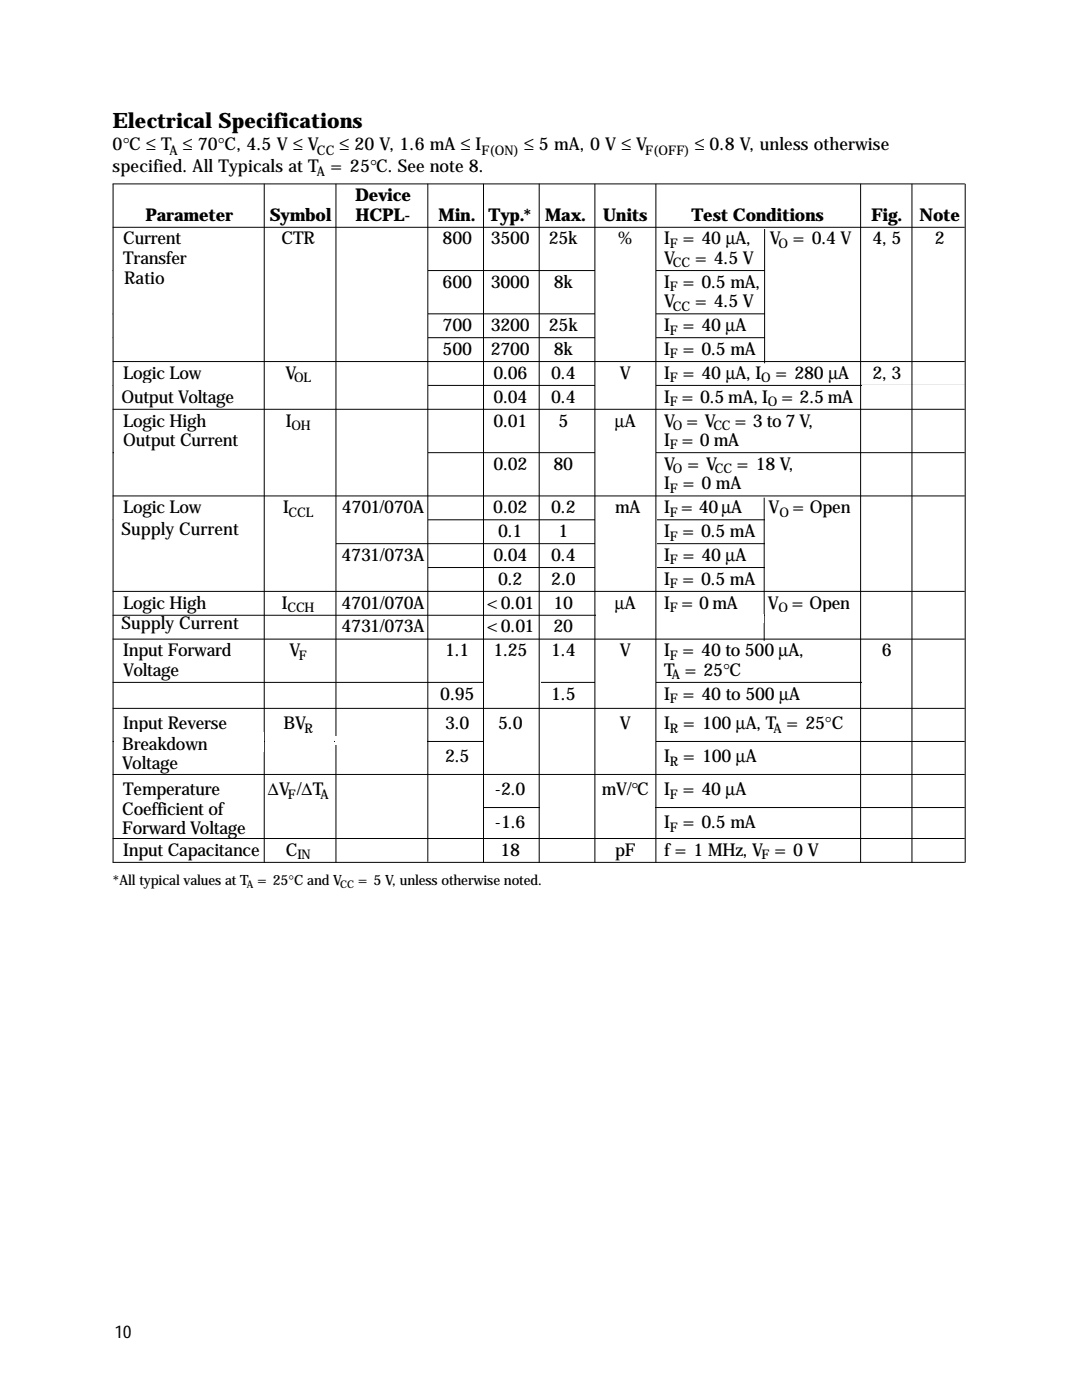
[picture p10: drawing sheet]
<svg xmlns="http://www.w3.org/2000/svg" width="216mm" height="279mm" viewBox="0 0 216 279" stroke-linecap="round" stroke-linejoin="round" font-family="sans-serif">
<defs><g id="words">
<text font-size="4.2" x="22.5" y="25.5">Electrical Specifications</text>
<g font-size="3.5">
<text x="22.5" y="30">0°C ≤ T ≤ 70°C, 4.5 V ≤ V</text>
<text x="67.8" y="30">≤ 20 V, 1.6 mA ≤ I</text>
<text x="104.6" y="30">≤ 5 mA, 0 V ≤ V</text>
<text x="138.6" y="30">≤ 0.8 V, unless otherwise</text>
<text x="22.5" y="34.2">specified. All Typicals at T = 25°C. See note 8.</text>
<text x="70.8" y="40.2">Device</text>
<text x="29" y="44">Parameter</text>
<text x="53.8" y="44">Symbol</text>
<text x="71" y="44">HCPL-</text>
<text x="87.5" y="44">Min.</text>
<text x="97.5" y="44">Typ.*</text>
<text x="108.8" y="44">Max.</text>
<text x="120.3" y="44">Units</text>
<text x="138" y="44">Test Conditions</text>
<text x="173.8" y="44">Fig.</text>
<text x="183.5" y="44">Note</text>
<text x="24.6" y="48.8">Current</text>
<text x="24.6" y="52.7">Transfer</text>
<text x="56.2" y="48.8">CTR</text>
<text x="88.3" y="48.8">800</text>
<text x="97.9" y="48.8">3500</text>
<text x="109.5" y="48.8">25k</text>
<text x="123.4" y="48.8">%</text>
<text x="132.5" y="48.8">I = 40 µA,</text>
<text x="132.5" y="52.7">V</text>
<text x="138.6" y="52.7">= 4.5 V</text>
<text x="153.6" y="48.8">V = 0.4 V</text>
<text x="174.1" y="48.8">4, 5</text>
<text x="186.6" y="48.8">2</text>
<text x="24.8" y="56.6">Ratio</text>
<text x="88.3" y="57.4">600</text>
<text x="97.9" y="57.4">3000</text>
<text x="110.5" y="57.4">8k</text>
<text x="132.5" y="57.4">I = 0.5 mA,</text>
<text x="132.5" y="61.3">V</text>
<text x="138.6" y="61.3">= 4.5 V</text>
<text x="88.3" y="66.1">700</text>
<text x="88.3" y="70.8">500</text>
<text x="97.9" y="70.8">2700</text>
<text x="97.9" y="66.1">3200</text>
<text x="109.5" y="66.1">25k</text>
<text x="110.5" y="70.8">8k</text>
<text x="132.5" y="70.8">I = 0.5 mA</text>
<text x="132.5" y="66.1">I = 40 µA</text>
<text x="24.6" y="75.6">Logic Low</text>
<text x="56.9" y="75.6">V</text>
<text x="98.4" y="75.6">0.06</text>
<text x="110" y="75.6">0.4</text>
<text x="123.7" y="75.6">V</text>
<text x="132.5" y="75.6">I = 40 µA, I</text>
<text x="154.7" y="75.6">= 280 µA</text>
<text x="174.1" y="75.6">2, 3</text>
<text x="24.2" y="80.4">Output Voltage</text>
<text x="98.4" y="80.4">0.04</text>
<text x="110" y="80.4">0.4</text>
<text x="132.5" y="80.4">I = 0.5 mA, I</text>
<text x="155.9" y="80.4">= 2.5 mA</text>
<text x="24.6" y="85.1">Logic High</text>
<text x="24.6" y="89">Output Current</text>
<text x="57" y="85.1">I</text>
<text x="98.4" y="85.1">0.01</text>
<text x="111.4" y="85.1">5</text>
<text x="122.7" y="85.1">µA</text>
<text x="132.5" y="85.1">V = V</text>
<text x="132.5" y="89">I = 0 mA</text>
<text x="146.6" y="85.1">= 3 to 7 V,</text>
<text x="98.4" y="93.8">0.02</text>
<text x="110.5" y="93.8">80</text>
<text x="132.5" y="93.8">V = V</text>
<text x="147" y="93.8">= 18 V,</text>
<text x="132.5" y="97.6">I = 0 mA</text>
<text x="24.2" y="106.7">Supply Current</text>
<text x="24.6" y="102.4">Logic Low</text>
<text x="56.5" y="102.4">I</text>
<text x="68.2" y="102.4">4701/070A</text>
<text x="98.4" y="102.4">0.02</text>
<text x="99.4" y="107.2">0.1</text>
<text x="110" y="102.4">0.2</text>
<text x="111.4" y="107.2">1</text>
<text x="122.7" y="102.4">mA</text>
<text x="132.5" y="102.4">I = 40µA</text>
<text x="132.5" y="107.2">I = 0.5 mA</text>
<text x="153.4" y="102.4">V = Open</text>
<text x="68.2" y="111.9">4731/073A</text>
<text x="98.4" y="111.9">0.04</text>
<text x="110" y="111.9">0.4</text>
<text x="132.5" y="111.9">I = 40 µA</text>
<text x="99.4" y="116.7">0.2</text>
<text x="110" y="116.7">2.0</text>
<text x="132.5" y="116.7">I = 0.5 mA</text>
<text x="24.2" y="125.6">Supply Current</text>
<text x="24.6" y="121.5">Logic High</text>
<text x="56.3" y="121.5">I</text>
<text x="68.2" y="121.5">4701/070A</text>
<text x="97.1" y="121.5">&lt;0.01</text>
<text x="110.5" y="121.5">10</text>
<text x="122.7" y="121.5">µA</text>
<text x="132.5" y="121.5">I = 0 mA</text>
<text x="153.2" y="121.5">V = Open</text>
<text x="24.6" y="131">Input Forward</text>
<text x="57.8" y="131">V</text>
<text x="68.2" y="126.2">4731/073A</text>
<text x="88.8" y="131">1.1</text>
<text x="97.1" y="126.2">&lt;0.01</text>
<text x="98.4" y="131">1.25</text>
<text x="110" y="131">1.4</text>
<text x="110.5" y="126.2">20</text>
<text x="123.7" y="131">V</text>
<text x="132.5" y="131">I = 40 to 500µA,</text>
<text x="176" y="131">6</text>
<text x="24.6" y="134.9">Voltage</text>
<text x="132.5" y="134.9">T = 25°C</text>
<text x="87.9" y="139.6">0.95</text>
<text x="110" y="139.6">1.5</text>
<text x="132.5" y="139.6">I = 40 to 500 µA</text>
<text x="24.4" y="149.7">Breakdown</text>
<text x="24.6" y="145.5">Input Reverse</text>
<text x="56.6" y="145.5">BV</text>
<text x="88.8" y="145.5">3.0</text>
<text x="99.4" y="145.5">5.0</text>
<text x="123.7" y="145.5">V</text>
<text x="132.5" y="145.5">I</text>
<text x="136.3" y="145.5">= 100 µA, T = 25°C</text>
<text x="24.4" y="153.6">Voltage</text>
<text x="88.8" y="152.1">2.5</text>
<text x="132.5" y="152.1">I</text>
<text x="136.3" y="152.1">= 100 µA</text>
<text x="24.6" y="158.7">Temperature</text>
<text x="53.5" y="158.7">∆V /∆T</text>
<text x="98.8" y="158.7">-2.0</text>
<text x="120.1" y="158.7">mV/°C</text>
<text x="132.5" y="158.7">I = 40 µA</text>
<text x="24.4" y="162.6">Coefficient of</text>
<text x="24.4" y="166.4">Forward Voltage</text>
<text x="98.8" y="165.3">-1.6</text>
<text x="132.5" y="165.3">I = 0.5 mA</text>
<text x="24.6" y="170.8">Input Capacitance</text>
<text x="57" y="170.8">C</text>
<text x="99.9" y="170.8">18</text>
<text x="122.7" y="170.8">pF</text>
<text x="132.5" y="170.8">f = 1 MHz, V = 0 V</text>
<text x="22.9" y="267">10</text>
</g>
<g font-size="2.8">
<text x="22.5" y="176.6">*All typical values at T = 25°C and V</text>
<text x="71.4" y="176.6">= 5 V, unless otherwise noted.</text>
</g>
<g font-size="2.6">
<text x="33.8" y="30.9">A</text>
<text x="63.2" y="35.1">A</text>
<text x="63.2" y="30.9">CC</text>
<text x="96.1" y="30.9">F(ON)</text>
<text x="128.8" y="30.9">F(OFF)</text>
<text x="133.6" y="49.5">F</text>
<text x="134.3" y="53.4">CC</text>
<text x="155.3" y="49.5">O</text>
<text x="133.6" y="58.1">F</text>
<text x="134.3" y="62">CC</text>
<text x="133.6" y="66.8">F</text>
<text x="133.6" y="71.5">F</text>
<text x="58.7" y="76.3">OL</text>
<text x="133.6" y="76.3">F</text>
<text x="151.9" y="76.3">O</text>
<text x="133.6" y="81.1">F</text>
<text x="153.2" y="81.1">O</text>
<text x="58.1" y="85.8">OH</text>
<text x="133.6" y="89.7">F</text>
<text x="134.3" y="85.8">O</text>
<text x="142.3" y="85.8">CC</text>
<text x="134.3" y="94.5">O</text>
<text x="142.6" y="94.5">CC</text>
<text x="133.6" y="98.4">F</text>
<text x="57.6" y="103.1">CCL</text>
<text x="133.6" y="103.1">F</text>
<text x="133.6" y="107.9">F</text>
<text x="155.5" y="103.1">O</text>
<text x="133.6" y="112.6">F</text>
<text x="133.6" y="117.4">F</text>
<text x="57.4" y="122.2">CCH</text>
<text x="133.6" y="122.2">F</text>
<text x="155.3" y="122.2">O</text>
<text x="59.6" y="131.7">F</text>
<text x="133.6" y="131.7">F</text>
<text x="134" y="135.6">A</text>
<text x="133.6" y="140.3">F</text>
<text x="60.7" y="146.2">R</text>
<text x="133.6" y="146.2">R</text>
<text x="154.3" y="146.2">A</text>
<text x="133.6" y="152.8">R</text>
<text x="57.4" y="159.4">F</text>
<text x="63.9" y="159.4">A</text>
<text x="133.6" y="159.4">F</text>
<text x="133.6" y="166">F</text>
<text x="59.3" y="171.5">IN</text>
<text x="152" y="171.5">F</text>
</g>
<g font-size="2.1">
<text x="49.3" y="177.1">A</text>
<text x="67.9" y="177.1">CC</text>
</g>
</g></defs>
<g fill="none" stroke="#000" stroke-width=".2">
<path d="M22.5 36.7h170M22.5 45.4h170M22.5 54h170M22.5 62.6h170M22.5 67.4h170M22.5 72.2h170M22.5 76.9h170M22.5 81.7h170M22.5 90.3h170M22.5 99h170M22.5 103.7h170M22.5 108.5h170"/>
<path d="M22.5 113.3h170M22.5 118h170M22.5 122.8h170M22.5 127.6h170M22.5 136.2h170M22.5 141.4h170M22.5 148h170M22.5 154.6h170M22.5 161.2h170M22.5 167.3h170M22.5 172.1h170"/>
</g>
<g fill="#fff">
<path d="M22.6 53.4h62.8v15h-62.8z"/>
<path d="M118.8 53.4h12.2v16.1h-12.2z"/>
<path d="M152.6 53.4h39.9v15.6h-39.9z"/>
<path d="M22.8 90h62.6v1.5h-62.6z"/>
<path d="M22.6 103.5h62.8v2.7h-62.8z"/>
<path d="M20.3 112.6h65.1v3.1h-65.1z"/>
<path d="M22.3 107.9h44.6v3h-44.6z"/>
<path d="M118.7 103.1h12.3v11.6h-12.3z"/>
<path d="M118.8 89.1h12.2v3h-12.2z"/>
<path d="M118.8 76.1h12.2v2.2h-12.2z"/>
<path d="M96.7 132h11v2.1h-11z"/>
<path d="M119.1 132h11v2.1h-11z"/>
<path d="M118.9 122.3h12.1v2.2h-12.1z"/>
<path d="M118.8 135.9h12.2v1.9h-12.2z"/>
<path d="M172 135.4h29.1v2.4h-29.1z"/>
</g>
<path d="M152.6 45.7v26.8M152.5 99.3v28.6" fill="none" stroke="#000" stroke-width=".2"/>
<g fill="#fff">
<path d="M172 76.8h20.7v1.9h-20.7z"/>
<path d="M22.6 76.4h62.8v1.9h-62.8z"/>
<path d="M152.6 103.6h39.9v10.5h-39.9z"/>
<path d="M131.1 122.6h21.3v1.6h-21.3z"/>
<path d="M107.8 147.4h23.2v2h-23.2z"/>
<path d="M107.8 160.6h23v1.9h-23z"/>
<path d="M12.7 160.7h83.7v2.3h-83.7z"/>
</g>
<path d="M22.6 36.7v135.4M52.7 36.7v135.4M67 36.7v135.4" fill="none" stroke="#000" stroke-width=".2"/>
<g fill="#fff">
<path d="M96.7 135.6h11.1v2.2h-11.1z"/>
<path d="M96.5 147.4h11.2v2.2h-11.2z"/>
</g>
<path d="M85.4 36.7v135.3M96.5 36.7v135.4M107.6 36.7v135.4M118.7 36.7v135.4M130.9 36.7v135.4" fill="none" stroke="#000" stroke-width=".2"/>
<path d="M152.6 122.2h39.9v1.6h-39.9z" fill="#fff"/>
<path d="M171.7 36.7v135.4M182 36.7v135.4M192.6 36.7v135.4" fill="none" stroke="#000" stroke-width=".2"/>
<g fill="#fff">
<path d="M22.8 146.2h29.8v3.9h-29.8z"/>
<path d="M52.9 146.8h13.8v2.2h-13.8z"/>
<path d="M67 146.9h18.2v1.8h-18.2z"/>
</g>
<use href="#words"/>
</svg>
